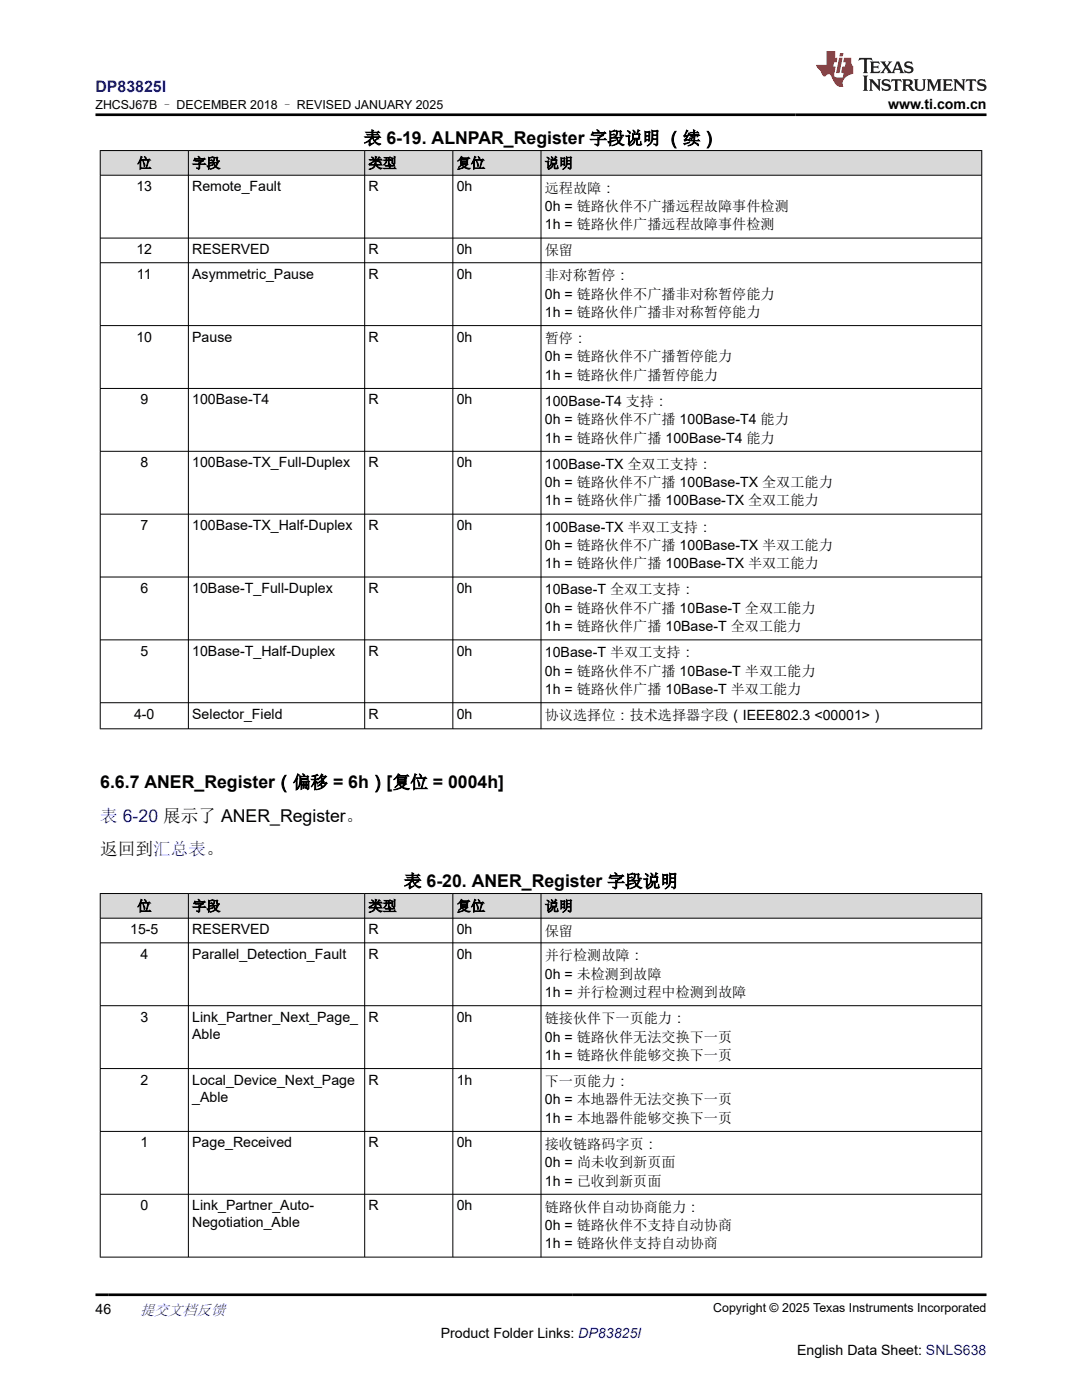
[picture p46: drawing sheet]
<svg xmlns="http://www.w3.org/2000/svg" width="216mm" height="279mm" viewBox="0 0 216 279" stroke-linecap="round" stroke-linejoin="round" font-family="sans-serif">
<defs><g id="words">
<g font-size="3.5">
<text x="72.6" y="28.8">表 6-19. ALNPAR_Register 字段说明 （续）</text>
<text x="20" y="157.3">6.6.7 ANER_Register（偏移 = 6h）[复位 = 0004h]</text>
<text x="20" y="170.7">返回到汇总表。</text>
<text x="80.6" y="177.1">表 6-20. ANER_Register 字段说明</text>
</g>
<text font-size="3.5" fill="#00f" x="20" y="164">表 6-20 展示了 ANER_Register。</text>
<text font-size="3.2" fill="#00f" x="19.1" y="18.3">DP83825I</text>
<text font-size="3" fill="#00f" x="27.9" y="262.4">提交文档反馈</text>
<g font-size="2.8">
<text x="177.2" y="21.7">www.ti.com.cn</text>
<text x="27.4" y="33.5">位</text>
<text x="38.4" y="33.5">字段</text>
<text x="73.5" y="33.5">类型</text>
<text x="91.1" y="33.5">复位</text>
<text x="108.7" y="33.5">说明</text>
<text x="27.2" y="38.2">13</text>
<text x="38.4" y="38.2">Remote_Fault</text>
<text x="73.5" y="38.2">R</text>
<text x="91.1" y="38.2">0h</text>
<text x="108.7" y="38.4">远程故障：</text>
<text x="108.7" y="42.1">0h = 链路伙伴不广播远程故障事件检测</text>
<text x="108.7" y="45.8">1h = 链路伙伴广播远程故障事件检测</text>
<text x="27.2" y="50.7">12</text>
<text x="38.4" y="50.7">RESERVED</text>
<text x="73.5" y="50.7">R</text>
<text x="91.1" y="50.7">0h</text>
<text x="108.7" y="51">保留</text>
<text x="27.3" y="55.6">11</text>
<text x="38.4" y="55.6">Asymmetric_Pause</text>
<text x="73.5" y="55.6">R</text>
<text x="91.1" y="55.6">0h</text>
<text x="108.7" y="55.9">非对称暂停：</text>
<text x="108.7" y="59.6">0h = 链路伙伴不广播非对称暂停能力</text>
<text x="108.7" y="63.3">1h = 链路伙伴广播非对称暂停能力</text>
<text x="27.2" y="68.2">10</text>
<text x="38.4" y="68.2">Pause</text>
<text x="73.5" y="68.2">R</text>
<text x="91.1" y="68.2">0h</text>
<text x="108.7" y="68.5">暂停：</text>
<text x="108.7" y="72.1">0h = 链路伙伴不广播暂停能力</text>
<text x="108.7" y="75.8">1h = 链路伙伴广播暂停能力</text>
<text x="28" y="80.7">9</text>
<text x="38.4" y="80.7">100Base-T4</text>
<text x="73.5" y="80.7">R</text>
<text x="91.1" y="80.7">0h</text>
<text x="108.7" y="81">100Base-T4 支持：</text>
<text x="108.7" y="84.7">0h = 链路伙伴不广播 100Base-T4 能力</text>
<text x="108.7" y="88.3">1h = 链路伙伴广播 100Base-T4 能力</text>
<text x="28" y="93.3">8</text>
<text x="38.4" y="93.3">100Base-TX_Full-Duplex</text>
<text x="73.5" y="93.3">R</text>
<text x="91.1" y="93.3">0h</text>
<text x="108.7" y="93.5">100Base-TX 全双工支持：</text>
<text x="108.7" y="97.2">0h = 链路伙伴不广播 100Base-TX 全双工能力</text>
<text x="108.7" y="100.9">1h = 链路伙伴广播 100Base-TX 全双工能力</text>
<text x="28" y="105.8">7</text>
<text x="38.4" y="105.8">100Base-TX_Half-Duplex</text>
<text x="73.5" y="105.8">R</text>
<text x="91.1" y="105.8">0h</text>
<text x="108.7" y="106.1">100Base-TX 半双工支持：</text>
<text x="108.7" y="109.8">0h = 链路伙伴不广播 100Base-TX 半双工能力</text>
<text x="108.7" y="113.4">1h = 链路伙伴广播 100Base-TX 半双工能力</text>
<text x="28" y="118.3">6</text>
<text x="38.4" y="118.3">10Base-T_Full-Duplex</text>
<text x="73.5" y="118.3">R</text>
<text x="91.1" y="118.3">0h</text>
<text x="108.7" y="118.6">10Base-T 全双工支持：</text>
<text x="108.7" y="122.3">0h = 链路伙伴不广播 10Base-T 全双工能力</text>
<text x="108.7" y="126">1h = 链路伙伴广播 10Base-T 全双工能力</text>
<text x="28" y="130.9">5</text>
<text x="38.4" y="130.9">10Base-T_Half-Duplex</text>
<text x="73.5" y="130.9">R</text>
<text x="91.1" y="130.9">0h</text>
<text x="108.7" y="131.2">10Base-T 半双工支持：</text>
<text x="108.7" y="134.8">0h = 链路伙伴不广播 10Base-T 半双工能力</text>
<text x="26.8" y="143.4">4-0</text>
<text x="38.4" y="143.4">Selector_Field</text>
<text x="73.5" y="143.4">R</text>
<text x="91.1" y="143.4">0h</text>
<text x="108.7" y="138.5">1h = 链路伙伴广播 10Base-T 半双工能力</text>
<text x="108.7" y="143.7">协议选择位：技术选择器字段（IEEE802.3 &lt;00001&gt;）</text>
<text x="27.4" y="181.8">位</text>
<text x="38.4" y="181.8">字段</text>
<text x="73.5" y="181.8">类型</text>
<text x="91.1" y="181.8">复位</text>
<text x="108.7" y="181.8">说明</text>
<text x="26" y="186.4">15-5</text>
<text x="28" y="191.4">4</text>
<text x="38.4" y="186.4">RESERVED</text>
<text x="38.4" y="191.4">Parallel_Detection_Fault</text>
<text x="73.5" y="186.4">R</text>
<text x="73.5" y="191.4">R</text>
<text x="91.1" y="186.4">0h</text>
<text x="91.1" y="191.4">0h</text>
<text x="108.7" y="186.7">保留</text>
<text x="108.7" y="191.6">并行检测故障：</text>
<text x="108.7" y="195.3">0h = 未检测到故障</text>
<text x="28" y="203.9">3</text>
<text x="38.4" y="203.9">Link_Partner_Next_Page_</text>
<text x="73.5" y="203.9">R</text>
<text x="91.1" y="203.9">0h</text>
<text x="108.7" y="199">1h = 并行检测过程中检测到故障</text>
<text x="38.4" y="207.3">Able</text>
<text x="108.7" y="204.2">链接伙伴下一页能力：</text>
<text x="108.7" y="207.9">0h = 链路伙伴无法交换下一页</text>
<text x="108.7" y="211.5">1h = 链路伙伴能够交换下一页</text>
<text x="28" y="216.4">2</text>
<text x="38.4" y="216.4">Local_Device_Next_Page</text>
<text x="38.4" y="219.8">_Able</text>
<text x="73.5" y="216.4">R</text>
<text x="91.1" y="216.4">1h</text>
<text x="108.7" y="216.7">下一页能力：</text>
<text x="108.7" y="220.4">0h = 本地器件无法交换下一页</text>
<text x="108.7" y="224.1">1h = 本地器件能够交换下一页</text>
<text x="28" y="229">1</text>
<text x="38.4" y="229">Page_Received</text>
<text x="73.5" y="229">R</text>
<text x="91.1" y="229">0h</text>
<text x="108.7" y="229.3">接收链路码字页：</text>
<text x="108.7" y="232.9">0h = 尚未收到新页面</text>
<text x="108.7" y="236.6">1h = 已收到新页面</text>
<text x="28" y="241.5">0</text>
<text x="38.4" y="241.5">Link_Partner_Auto-</text>
<text x="38.4" y="244.9">Negotiation_Able</text>
<text x="73.5" y="241.5">R</text>
<text x="91.1" y="241.5">0h</text>
<text x="108.7" y="241.8">链路伙伴自动协商能力：</text>
<text x="108.7" y="245.5">0h = 链路伙伴不支持自动协商</text>
<text x="108.7" y="249.2">1h = 链路伙伴支持自动协商</text>
<text x="19.1" y="262.1">46</text>
<text x="87.9" y="266.9">Product Folder Links: DP83825I</text>
<text x="159" y="270.3">English Data Sheet: SNLS638</text>
</g>
<g font-size="2.5">
<text x="19" y="21.8">ZHCSJ67B – DECEMBER 2018 – REVISED JANUARY 2025</text>
<text x="142.3" y="261.8">Copyright © 2025 Texas Instruments Incorporated</text>
</g>
</g></defs>
<g fill="#d8d8d8">
<path d="M20 30h175.9v5h-175.9z" fill-rule="evenodd"/>
<path d="M20.1 30.1h17.4v4.8h-17.4z" fill-rule="evenodd"/>
<path d="M37.7 30.1h35v4.8h-35z" fill-rule="evenodd"/>
<path d="M72.8 30.1h17.5v4.8h-17.5z" fill-rule="evenodd"/>
<path d="M90.4 30.1h17.5v4.8h-17.5z" fill-rule="evenodd"/>
<path d="M108 30.1h87.8v4.8h-87.8z" fill-rule="evenodd"/>
</g>
<g fill="none" stroke="#000" stroke-width=".2">
<path d="M19.9 30h176.1M19.9 35h176.1M20 30v115.5M37.6 30v115.5M72.8 30v115.5M90.4 30v115.5M108 30v115.5M195.9 30v115.5M19.9 47.5h176.1M19.9 52.4h176.1M19.9 65h176.1M19.9 77.5h176.1"/>
<path d="M19.9 90.1h176.1M19.9 102.6h176.1M19.9 115.2h176.1M19.9 127.7h176.1M19.9 140.2h176.1M19.9 145.4h176.1"/>
</g>
<g fill="#d8d8d8">
<path d="M20 178.3h175.9v4.9h-175.9z" fill-rule="evenodd"/>
<path d="M20.1 178.4h17.4v4.8h-17.4z" fill-rule="evenodd"/>
<path d="M37.7 178.4h35v4.8h-35z" fill-rule="evenodd"/>
<path d="M72.8 178.4h17.5v4.8h-17.5z" fill-rule="evenodd"/>
<path d="M90.4 178.4h17.5v4.8h-17.5z" fill-rule="evenodd"/>
<path d="M108 178.4h87.8v4.8h-87.8z" fill-rule="evenodd"/>
</g>
<g fill="none" stroke="#000" stroke-width=".2">
<path d="M19.9 178.3h176.1M20 178.3v72.6M37.6 178.3v72.6M72.8 178.3v72.6M90.4 178.3v72.6M108 178.3v72.6M195.9 178.3v72.6M19.9 183.2h176.1M19.9 188.2h176.1M19.9 200.7h176.1M19.9 213.3h176.1M19.9 225.8h176.1"/>
<path d="M19.9 238.3h176.1M19.9 250.9h176.1"/>
</g>
<path d="M171.5 11.6l-.2 .5 .5-.2h.6v.1v2.2l-.2 .4h1l-.2-.4v-2.2v-.1h.5l.6 .2-.2-.5zM173.6 12.3l.2 .4v1.5l-.2 .4h1.9l.1-.6a1.08 1.08 0 0 1-1.3 .2v-.7h.6l.4 .2v-.7l-.4 .2h-.6v-.5l.2-.2a1 1 0 0 1 1 .3l-.1-.5zM175.7 12.3l.9 1.1-1 1.2h.9l-.2-.2 .5-.8 .4 .8-.2 .2h1.6l-.2-.2 .2-.5h.9l.1 .5-.1 .2h.9l-.2-.3-.8-2h-.5l-.9 2.2-.9-1.1 .9-1.1h-.8l.2 .2-.4 .6-.4-.6 .2-.2zM179 12.7l.4 1h-.7zM180.7 12.4a.65 .65 0 0 0-.2 .7 .65 .65 0 0 0 .6 .5l.6 .1 .1 .3a.79 .79 0 0 1-.7 .4 .79 .79 0 0 1-.7-.5l.1 .7 .2-.1a.93 .93 0 0 0 1.1 .1 .93 .93 0 0 0 .4-1 1.46 1.46 0 0 0-1.2-.6l-.1-.3a1.09 1.09 0 0 1 1.2 .2l-.2-.6-.1 .1-.5-.2zM172.2 15.1l.2 .4v2.2l-.2 .4h1l-.2-.4v-2.2l.2-.4zM173.4 15.8l.2 .4v1.5l-.2 .4h.8l-.3-.4 .1-1.3 1.6 1.8v-2l.2-.4h-.7l.1 .2 .1 1.1-1.2-1.3zM176.2 15.9a.65 .65 0 0 0-.2 .8 .65 .65 0 0 0 .6 .4l.6 .2 .1 .2a.79 .79 0 0 1-.7 .4 .79 .79 0 0 1-.7-.5l.1 .7 .2-.1a.93 .93 0 0 0 1.1 .1 .93 .93 0 0 0 .4-.9 1.46 1.46 0 0 0-1.2-.6l-.1-.4a1.09 1.09 0 0 1 1.2 .2l-.1-.6-.2 .1-.5-.1zM177.9 15.8l-.1 .6a.63 .63 0 0 1 .8-.3v1.6l-.3 .4h1l-.2-.4v-1.6a.66 .66 0 0 1 .8 .3l-.1-.6zM180 15.8l.2 .4v1.5l-.2 .4h1l-.2-.2-.1-.7h.5l.1 .2a.79 .79 0 0 0 1.2 .6l-1-.9a.61 .61 0 0 0 .6-.6 .61 .61 0 0 0-.5-.7zM180.8 16.1h.1a.47 .47 0 0 1 .5 .1 .47 .47 0 0 1 .1 .5l-.1 .1-.7 .1zM182.3 15.8l.2 .2a2.27 2.27 0 0 0 .4 2 1.04 1.04 0 0 0 1.7-.7v-1.3l.2-.2h-.8l.2 .4v1.1a.6 .6 0 0 1-.6 .6 .6 .6 0 0 1-.6-.6v-1.1l.3-.4zM184.9 15.8l.2 .4v1.5l-.2 .4h.8l-.3-.4v-1.4l.9 1.9 .9-1.9v1.4l-.3 .4h1l-.2-.4v-1.5l.2-.4h-.8l-.7 1.5-.6-1.5zM188.1 15.8l.2 .4v1.5l-.2 .4h1.9l.1-.6a1.09 1.09 0 0 1-1.3 .2v-.7h.6l.4 .2v-.6l-.4 .2h-.6v-.6l.2-.1a1.01 1.01 0 0 1 1 .3l-.1-.6zM190.2 15.8l.3 .4v1.5l-.3 .4h.8l-.2-.4v-1.3l1.6 1.8v-2l.2-.4h-.7l.2 .2v1.1l-1.2-1.3zM192.8 15.8l-.1 .6a.63 .63 0 0 1 .8-.3v1.6l-.3 .4h1l-.2-.4v-1.6a.66 .66 0 0 1 .8 .3l-.1-.6zM195.2 15.9a.65 .65 0 0 0-.2 .8 .65 .65 0 0 0 .6 .4l.6 .2 .2 .2a.79 .79 0 0 1-.7 .4 .79 .79 0 0 1-.7-.5l.1 .7 .2-.1a.93 .93 0 0 0 1 .1 .93 .93 0 0 0 .5-.9 1.46 1.46 0 0 0-1.3-.6v-.4a1.09 1.09 0 0 1 1.2 .2l-.2-.6-.2 .1-.5-.1z" fill="#231f20"/>
<path d="M164.9 10.2v2.8h-2l.1 .3 .8 1a.95 .95 0 0 0 1 .9 .59 .59 0 0 1 .5-.4 .59 .59 0 0 1 .5 .4l.4 .7a1.59 1.59 0 0 0 2.1 1.4 1.61 1.61 0 0 1 1-2.3l1-.3-.1-1.5a1.59 1.59 0 0 1-.3-1.7h-1.5l-.2 .9h.6l-.2 .9h-.5l-.2 1v.2l.4 .1-.1 .9h-.7a.73 .73 0 0 1-1-.7l.3-1.5h-.5l.1-.9h.5l.2-.9h-.5v-1.3zM167.4 11.5l-.6 3.1h.7l.6-3.1zM167.6 10.6l-.1 .6h.7l.1-.6z" fill="#ed1c24"/>
<path d="M19.1 22.9h177.8M19.1 258.4h177.8" fill="none" stroke="#000" stroke-width=".53"/>
<use href="#words"/>
</svg>
